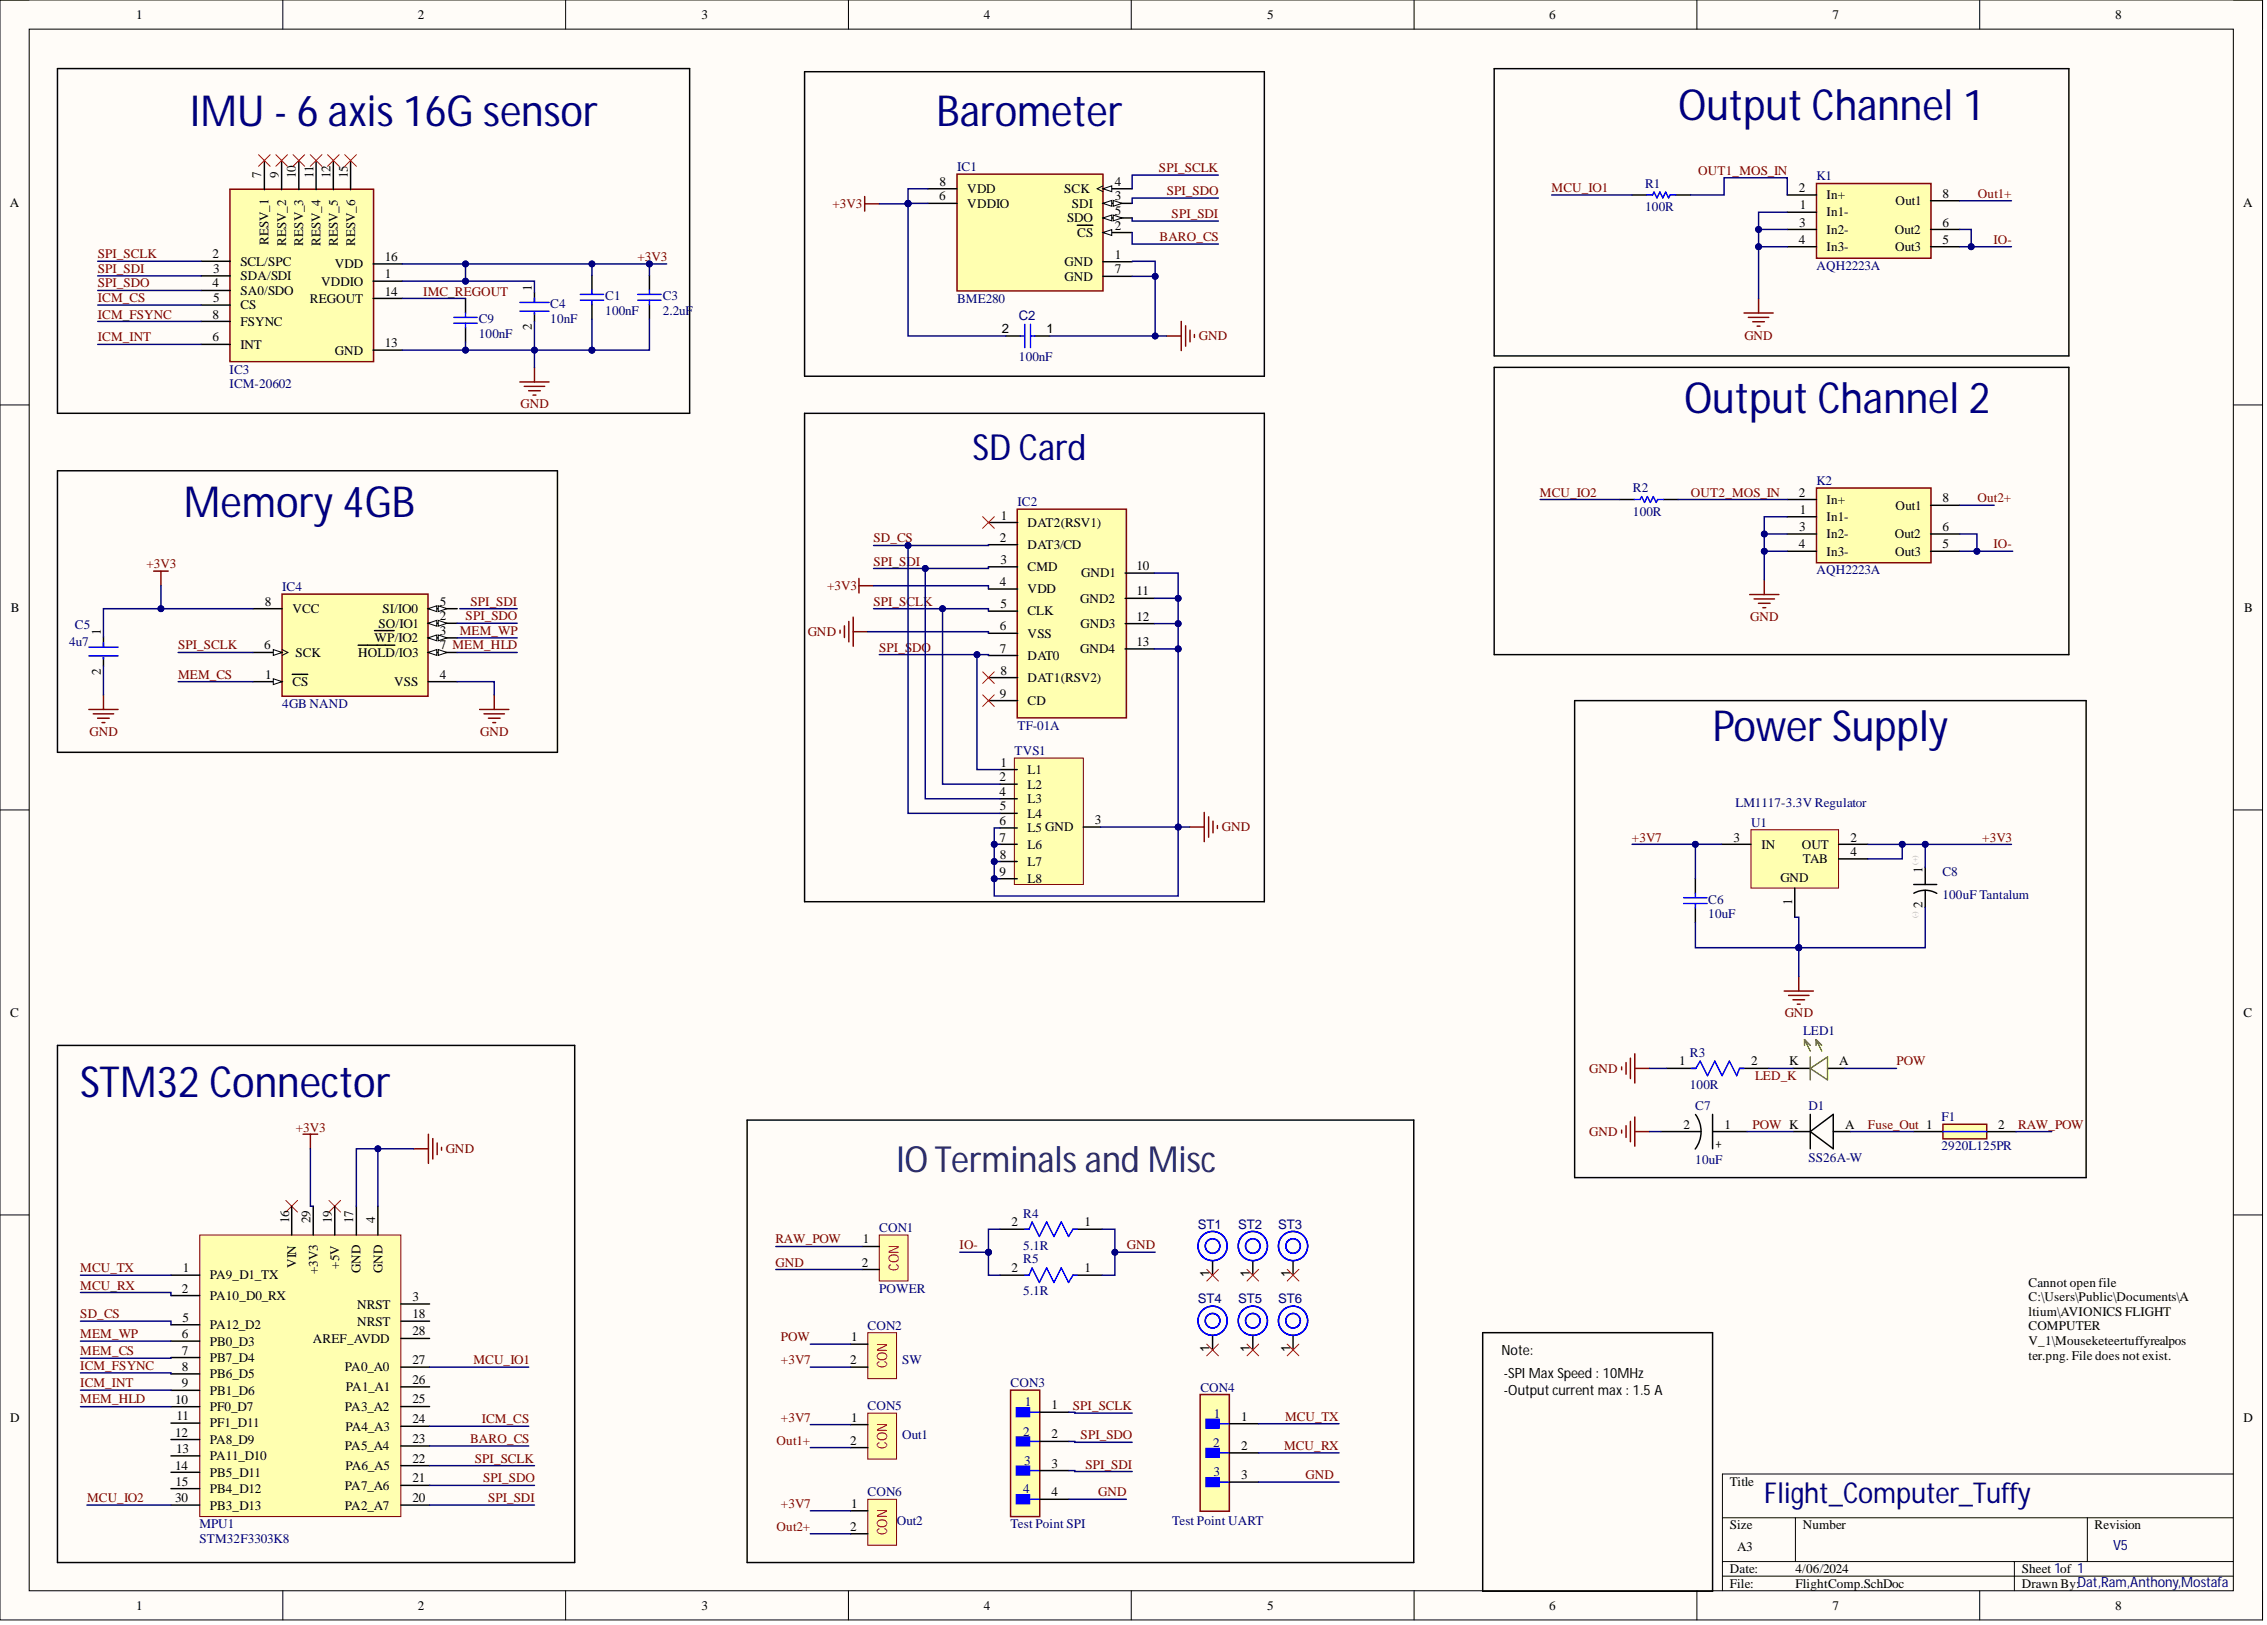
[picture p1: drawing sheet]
<svg xmlns="http://www.w3.org/2000/svg" width="393mm" height="282mm" viewBox="0 0 393 282" stroke-linecap="round" stroke-linejoin="round" font-family="sans-serif">
<defs><g id="words">
<g font-size="7.4" fill="#000080">
<text x="32.9" y="21.8">IMU - 6 axis 16G sensor</text>
<text x="162.5" y="21.8">Barometer</text>
<text x="291.2" y="20.8">Output Channel 1</text>
<text x="292.2" y="71.7">Output Channel 2</text>
<text x="31.9" y="89.6">Memory 4GB</text>
<text x="297.2" y="128.5">Pow</text>
<text x="309.9" y="128.5">er Supply</text>
<text x="13.9" y="190.3">STM32 Connector</text>
</g>
<text font-size="6.2" fill="#000080" x="168.8" y="79.8">SD Card</text>
<text font-size="6.2" fill="#073763" x="155.5" y="203.4">IO Terminals and Misc</text>
<text font-size="5" fill="#000080" x="306.1" y="260.7">Flight_Computer_Tuffy</text>
<g font-size="2.4">
<text x="297.6" y="199.1">+</text>
<text x="260.5" y="235">Note:</text>
<text x="261" y="239">-SPI MaxSpeed: 10MHz</text>
<text x="261" y="242">-Outputcurrentmax: 1.5A</text>
</g>
<g font-size="2.4" fill="#f00">
<text x="155.9" y="220.4" transform="rotate(-90 155.9 220.4)">CON</text>
<text x="153.9" y="237.4" transform="rotate(-90 153.9 237.4)">CON</text>
<text x="153.9" y="251.3" transform="rotate(-90 153.9 251.3)">CON</text>
<text x="153.9" y="266.2" transform="rotate(-90 153.9 266.2)">CON</text>
</g>
<text font-size="2.4" fill="#000080" x="366.7" y="268.9">V5</text>
<g font-size="2.3">
<text x="23.6" y="3.3">1</text>
<text x="72.5" y="3.3">2</text>
<text x="121.7" y="3.3">3</text>
<text x="170.7" y="3.3">4</text>
<text x="219.8" y="3.3">5</text>
<text x="268.8" y="3.3">6</text>
<text x="317.9" y="3.3">7</text>
<text x="367" y="3.3">8</text>
<text x="1.7" y="35.9">A</text>
<text x="45.3" y="30.9" transform="rotate(-90 45.3 30.9)">7</text>
<text x="48.4" y="30.9" transform="rotate(-90 48.4 30.9)">9</text>
<text x="51.3" y="30.9" transform="rotate(-90 51.3 30.9)">10</text>
<text x="54.4" y="30.9" transform="rotate(-90 54.4 30.9)">11</text>
<text x="57.3" y="30.9" transform="rotate(-90 57.3 30.9)">12</text>
<text x="60.4" y="30.9" transform="rotate(-90 60.4 30.9)">15</text>
<text x="162.9" y="34.8">6</text>
<text x="163" y="32.2">8</text>
<text x="167.8" y="33.5">VDD</text>
<text x="184.6" y="33.5">SCK</text>
<text x="193.4" y="32.2">4</text>
<text x="193.4" y="34.8">3</text>
<text x="312.1" y="33.3">2</text>
<text x="316.9" y="34.6">In+</text>
<text x="328.9" y="35.6">Out1</text>
<text x="337" y="34.3">8</text>
<text x="389.2" y="35.9">A</text>
<text x="167.8" y="36">VDDIO</text>
<text x="185.1" y="38.6">SDO</text>
<text x="186" y="36">SDI</text>
<text x="186.9" y="41.1">CS</text>
<text x="193.4" y="39.8">2</text>
<text x="193.4" y="37.3">5</text>
<text x="312.2" y="39.3">3</text>
<text x="312.3" y="36.3">1</text>
<text x="316.9" y="37.5">In1-</text>
<text x="316.9" y="40.6">In2-</text>
<text x="328.7" y="40.6">Out2</text>
<text x="337" y="39.3">6</text>
<text x="36.9" y="44.8">2</text>
<text x="37" y="47.3">3</text>
<text x="41.7" y="46.1">SCL/SPC</text>
<text x="46.6" y="42.5" transform="rotate(-90 46.6 42.5)">RESV_1</text>
<text x="49.6" y="42.7" transform="rotate(-90 49.6 42.7)">RESV_2</text>
<text x="52.6" y="42.6" transform="rotate(-90 52.6 42.6)">RESV_3</text>
<text x="55.6" y="42.7" transform="rotate(-90 55.6 42.7)">RESV_4</text>
<text x="58.1" y="46.6">VDD</text>
<text x="58.6" y="42.7" transform="rotate(-90 58.6 42.7)">RESV_5</text>
<text x="61.6" y="42.7" transform="rotate(-90 61.6 42.7)">RESV_6</text>
<text x="66.8" y="45.3">16</text>
<text x="184.7" y="46.1">GND</text>
<text x="193.4" y="44.9">1</text>
<text x="193.4" y="47.4">7</text>
<text x="312.1" y="42.3">4</text>
<text x="316.9" y="43.5">In3-</text>
<text x="328.8" y="43.5">Out3</text>
<text x="337" y="42.3">5</text>
<text x="36.9" y="49.9">4</text>
<text x="37" y="52.4">5</text>
<text x="41.7" y="48.6">SDA/SDI</text>
<text x="41.7" y="51.1">SA0/SDO</text>
<text x="41.7" y="53.7">CS</text>
<text x="53.8" y="52.6">REGOUT</text>
<text x="55.7" y="49.5">VDDIO</text>
<text x="66.8" y="48.3">1</text>
<text x="66.8" y="51.3">14</text>
<text x="92.3" y="50.5" transform="rotate(-90 92.3 50.5)">1</text>
<text x="184.7" y="48.7">GND</text>
<text x="36.9" y="59.2">6</text>
<text x="36.9" y="55.3">8</text>
<text x="41.7" y="56.5">FSYNC</text>
<text x="92.3" y="57.3" transform="rotate(-90 92.3 57.3)">2</text>
<text x="173.8" y="57.8">2</text>
<text x="181.6" y="57.8">1</text>
<text x="41.7" y="60.5">INT</text>
<text x="58.1" y="61.5">GND</text>
<text x="66.8" y="60.2">13</text>
<text x="312.1" y="86.1">2</text>
<text x="312.3" y="89.1">1</text>
<text x="316.9" y="87.4">In+</text>
<text x="328.9" y="88.4">Out1</text>
<text x="337" y="87.2">8</text>
<text x="173.5" y="94">2</text>
<text x="173.7" y="90.1">1</text>
<text x="178.3" y="91.4">DAT2(RSV1)</text>
<text x="178.3" y="95.3">DAT3/CD</text>
<text x="312.1" y="95.1">4</text>
<text x="312.2" y="92.1">3</text>
<text x="316.9" y="90.4">In1-</text>
<text x="316.9" y="93.4">In2-</text>
<text x="328.7" y="93.4">Out2</text>
<text x="337" y="95.1">5</text>
<text x="337" y="92.1">6</text>
<text x="173.5" y="101.7">4</text>
<text x="173.6" y="97.8">3</text>
<text x="178.3" y="99.1">CMD</text>
<text x="187.6" y="100.2">GND1</text>
<text x="197.2" y="98.9">10</text>
<text x="316.9" y="96.4">In3-</text>
<text x="328.8" y="96.4">Out3</text>
<text x="1.9" y="106.1">B</text>
<text x="45.9" y="105.1">8</text>
<text x="50.7" y="106.3">VCC</text>
<text x="66.4" y="106.3">SI/IO0</text>
<text x="76.3" y="105.1">5</text>
<text x="76.3" y="107.6">2</text>
<text x="173.6" y="105.5">5</text>
<text x="178.3" y="102.9">VDD</text>
<text x="178.3" y="106.7">CLK</text>
<text x="187.4" y="104.5">GND2</text>
<text x="197.2" y="103.3">11</text>
<text x="197.2" y="107.7">12</text>
<text x="389.4" y="106.1">B</text>
<text x="17.5" y="110.2" transform="rotate(-90 17.5 110.2)">1</text>
<text x="45.8" y="112.6">6</text>
<text x="51.2" y="113.9">SCK</text>
<text x="62.1" y="113.9">HOLD/IO3</text>
<text x="65" y="111.4">WP/IO2</text>
<text x="65.7" y="108.8">SO/IO1</text>
<text x="76.3" y="112.6">7 MEM_HLD</text>
<text x="76.3" y="110.1">3</text>
<text x="173.5" y="109.4">6</text>
<text x="173.5" y="113.2">7</text>
<text x="178.3" y="110.6">VSS</text>
<text x="187.4" y="113.3">GND4</text>
<text x="187.5" y="108.9">GND3</text>
<text x="197.2" y="112.1">13</text>
<text x="17.5" y="117.1" transform="rotate(-90 17.5 117.1)">2</text>
<text x="46" y="117.7">1</text>
<text x="50.7" y="119">CS</text>
<text x="68.4" y="119">VSS</text>
<text x="76.3" y="117.7">4</text>
<text x="173.6" y="117">8</text>
<text x="178.3" y="114.5">DAT0</text>
<text x="178.3" y="118.3">DAT1(RSV2)</text>
<text x="173.5" y="121">9</text>
<text x="178.3" y="122.3">CD</text>
<text x="173.4" y="135.5">2</text>
<text x="173.6" y="133">1</text>
<text x="178.3" y="134.2">L1</text>
<text x="178.3" y="136.8">L2</text>
<text x="173.4" y="138">4</text>
<text x="173.4" y="143.1">6</text>
<text x="173.5" y="140.6">5</text>
<text x="178.3" y="139.3">L3</text>
<text x="178.3" y="141.8">L4</text>
<text x="190" y="142.9">3</text>
<text x="173.4" y="146">7</text>
<text x="173.5" y="148.9">8</text>
<text x="178.3" y="144.4">L5 GND</text>
<text x="178.3" y="147.2">L6</text>
<text x="300.8" y="146">3</text>
<text x="305.6" y="147.2">IN</text>
<text x="312.6" y="147.2">OUT</text>
<text x="312.8" y="149.8">TAB</text>
<text x="321.1" y="146">2</text>
<text x="321.1" y="148.5">4</text>
<text x="173.4" y="152">9</text>
<text x="178.3" y="150.2">L7</text>
<text x="178.3" y="153.2">L8</text>
<text x="308.9" y="153.1">GND</text>
<text x="333.6" y="151.4" transform="rotate(-90 333.6 151.4)">1</text>
<text x="310.9" y="156.9" transform="rotate(-90 310.9 156.9)">1</text>
<text x="333.6" y="157.5" transform="rotate(-90 333.6 157.5)">2</text>
<text x="1.8" y="176.4">C</text>
<text x="389.3" y="176.4">C</text>
<text x="291.3" y="184.8">1</text>
<text x="303.8" y="184.8">2</text>
<text x="310.4" y="184.8">K</text>
<text x="319.1" y="184.8">A</text>
<text x="292.1" y="195.8">2</text>
<text x="299.2" y="195.8">1</text>
<text x="320.1" y="195.8">A</text>
<text x="346.7" y="195.8">2</text>
<text x="50.1" y="212.2" transform="rotate(-90 50.1 212.2)">16</text>
<text x="53.9" y="212.2" transform="rotate(-90 53.9 212.2)">29</text>
<text x="57.6" y="212.2" transform="rotate(-90 57.6 212.2)">19</text>
<text x="61.3" y="212.2" transform="rotate(-90 61.3 212.2)">17</text>
<text x="65.1" y="212.2" transform="rotate(-90 65.1 212.2)">4</text>
<text x="149.7" y="215.7">1</text>
<text x="175.5" y="212.7">2</text>
<text x="188.2" y="212.7">1</text>
<text x="31.7" y="220.7">1</text>
<text x="36.4" y="221.9">PA9_D1_TX</text>
<text x="51.4" y="220" transform="rotate(-90 51.4 220)">VIN</text>
<text x="55.1" y="221" transform="rotate(-90 55.1 221)">+3V3</text>
<text x="58.8" y="220.1" transform="rotate(-90 58.8 220.1)">+5V</text>
<text x="62.6" y="220.8" transform="rotate(-90 62.6 220.8)">GND</text>
<text x="66.4" y="220.8" transform="rotate(-90 66.4 220.8)">GND</text>
<text x="149.5" y="219.7">2</text>
<text x="175.5" y="220.7">2</text>
<text x="188.2" y="220.7">1</text>
<text x="209.9" y="221.5" transform="rotate(-90 209.9 221.5)">1</text>
<text x="216.9" y="221.5" transform="rotate(-90 216.9 221.5)">1</text>
<text x="223.9" y="221.5" transform="rotate(-90 223.9 221.5)">1</text>
<text x="31.6" y="224.2">2</text>
<text x="36.4" y="225.5">PA10_D0_RX</text>
<text x="62" y="227">NRST</text>
<text x="71.6" y="225.7">3</text>
<text x="352" y="223.2">Cannot open file</text>
<text x="352" y="225.7">C:\Users\Public\Documents\A</text>
<text x="31.6" y="232.1">6</text>
<text x="31.7" y="229.3">5</text>
<text x="36.4" y="230.5">PA12_D2</text>
<text x="36.4" y="233.4">PB0_D3</text>
<text x="54.3" y="232.9">AREF_AVDD</text>
<text x="62" y="229.9">NRST</text>
<text x="71.6" y="228.7">18</text>
<text x="71.6" y="231.6">28</text>
<text x="147.7" y="232.6">1</text>
<text x="352" y="228.3">ltium\AVIONICS FLIGHT</text>
<text x="352" y="230.8">COMPUTER</text>
<text x="352" y="233.3">V_1\Mouseketeertuffyrealpos</text>
<text x="31.6" y="235">7</text>
<text x="31.6" y="237.8">8</text>
<text x="36.4" y="236.3">PB7_D4</text>
<text x="36.4" y="239.1">PB6_D5</text>
<text x="59.9" y="237.9">PA0_A0</text>
<text x="71.6" y="236.6">27</text>
<text x="147.5" y="236.6">2</text>
<text x="209.9" y="234.5" transform="rotate(-90 209.9 234.5)">1</text>
<text x="216.9" y="234.5" transform="rotate(-90 216.9 234.5)">1</text>
<text x="223.9" y="234.5" transform="rotate(-90 223.9 234.5)">1</text>
<text x="352" y="235.8">ter.png. File does not exist.</text>
<text x="30.4" y="243.5">10</text>
<text x="31.6" y="240.7">9</text>
<text x="36.4" y="241.9">PB1_D6</text>
<text x="36.4" y="244.8">PF0_D7</text>
<text x="59.9" y="244.7">PA3_A2</text>
<text x="60" y="241.3">PA1_A1</text>
<text x="71.6" y="243.4">25</text>
<text x="71.6" y="240.1">26</text>
<text x="182.4" y="244.5">1</text>
<text x="1.8" y="246.6">D</text>
<text x="30.4" y="249.2">12</text>
<text x="30.6" y="246.3">11</text>
<text x="36.4" y="247.6">PF1_D11</text>
<text x="36.4" y="250.4">PA8_D9</text>
<text x="59.9" y="251.5">PA5_A4</text>
<text x="59.9" y="248.2">PA4_A3</text>
<text x="71.6" y="250.3">23</text>
<text x="71.6" y="246.9">24</text>
<text x="147.5" y="250.6">2</text>
<text x="147.7" y="246.6">1</text>
<text x="182.4" y="249.5">2</text>
<text x="215.4" y="246.5">1</text>
<text x="215.4" y="251.5">2</text>
<text x="389.3" y="246.6">D</text>
<text x="30.4" y="254.9">14</text>
<text x="30.5" y="257.7">15</text>
<text x="30.6" y="252">13</text>
<text x="36.4" y="253.3">PA11_D10</text>
<text x="36.4" y="256.2">PB5_D11</text>
<text x="59.9" y="255">PA6_A5</text>
<text x="71.6" y="257.1">21</text>
<text x="71.6" y="253.7">22</text>
<text x="182.4" y="254.6">3</text>
<text x="215.4" y="256.6">3</text>
<text x="300.1" y="257.7">Title</text>
<text x="30.4" y="260.6">30</text>
<text x="36.4" y="259">PB4_D12</text>
<text x="36.4" y="261.8">PB3_D13</text>
<text x="59.9" y="261.8">PA2_A7</text>
<text x="59.9" y="258.4">PA7_A6</text>
<text x="71.6" y="260.6">20</text>
<text x="147.7" y="261.6">1</text>
<text x="182.4" y="259.6">4</text>
<text x="147.5" y="265.6">2</text>
<text x="300.1" y="265.3">Size</text>
<text x="301.4" y="269.1">A3</text>
<text x="312.8" y="265.3">Number</text>
<text x="363.4" y="265.3">Revision</text>
<text x="300.1" y="272.9">Date:</text>
<text x="300.1" y="275.4">File:</text>
<text x="311.5" y="272.9">4/06/2024</text>
<text x="311.5" y="275.4">FlightComp.SchDoc</text>
<text x="350.8" y="272.9">Sheet 1of 1</text>
<text x="350.8" y="275.4">Drawn By:Dat,Ram,Anthony,Mostafa</text>
<text x="23.6" y="279.2">1</text>
<text x="72.5" y="279.2">2</text>
<text x="121.7" y="279.2">3</text>
<text x="170.7" y="279.2">4</text>
<text x="219.8" y="279.2">5</text>
<text x="268.8" y="279.2">6</text>
<text x="317.9" y="279.2">7</text>
<text x="367" y="279.2">8</text>
</g>
<g font-size="2.3" fill="#000080">
<text x="166.1" y="29.7">IC1</text>
<text x="285.4" y="32.6">R1</text>
<text x="315.2" y="31.3">K1</text>
<text x="285.4" y="36.6">100R</text>
<text x="315.2" y="46.8">AQH2223A</text>
<text x="95.5" y="53.5">C4</text>
<text x="105" y="52.1">C1</text>
<text x="115" y="52.1">C3</text>
<text x="166.1" y="52.5">BME280</text>
<text x="83.1" y="56.1">C9</text>
<text x="83.1" y="58.6">100nF</text>
<text x="95.5" y="56">10nF</text>
<text x="105" y="54.6">100nF</text>
<text x="115" y="54.6">2.2uF</text>
<text x="176.8" y="55.5">C2</text>
<text x="39.8" y="64.8">IC3</text>
<text x="176.8" y="62.6">100nF</text>
<text x="39.8" y="67.3">ICM-20602</text>
<text x="176.5" y="87.8">IC2</text>
<text x="283.3" y="85.4">R2</text>
<text x="283.3" y="89.4">100R</text>
<text x="315.2" y="84.1">K2</text>
<text x="315.2" y="99.6">AQH2223A</text>
<text x="49" y="102.5">IC4</text>
<text x="12" y="112.1">4u7</text>
<text x="13" y="109.1">C5</text>
<text x="49" y="122.8">4GB NAND</text>
<text x="176" y="131">TVS1</text>
<text x="176.5" y="126.6">TF-01A</text>
<text x="301.1" y="140">LM1117-3.3V Regulator</text>
<text x="303.8" y="143.4">U1</text>
<text x="337" y="152">C8</text>
<text x="337" y="155.9">100uF Tantalum</text>
<text x="296.4" y="156.8">C6</text>
<text x="296.4" y="159.3">10uF</text>
<text x="312.9" y="179.6">LED1</text>
<text x="293.2" y="183.3">R3</text>
<text x="293.2" y="188.8">100R</text>
<text x="294.1" y="192.6">C7</text>
<text x="313.8" y="192.6">D1</text>
<text x="336.9" y="194.5">F1</text>
<text x="294.1" y="201.8">10uF</text>
<text x="313.8" y="201.6">SS26A-W</text>
<text x="336.9" y="199.6">2920L125PR</text>
<text x="152.6" y="213.7">CON1</text>
<text x="177.5" y="211.2">R4</text>
<text x="207.9" y="213.1">ST1</text>
<text x="214.9" y="213.1">ST2</text>
<text x="221.8" y="213.1">ST3</text>
<text x="177.5" y="216.8">5.1R</text>
<text x="177.5" y="219.1">R5</text>
<text x="152.6" y="224.2">POWER</text>
<text x="177.5" y="224.7">5.1R</text>
<text x="207.9" y="226.1">ST4</text>
<text x="214.9" y="226.1">ST5</text>
<text x="221.8" y="226.1">ST6</text>
<text x="150.5" y="230.7">CON2</text>
<text x="156.5" y="236.6">SW</text>
<text x="150.5" y="244.6">CON5</text>
<text x="175.3" y="240.7">CON3</text>
<text x="177.8" y="243.9">1</text>
<text x="208.3" y="241.4">CON4</text>
<text x="210.6" y="246">1</text>
<text x="156.5" y="249.6">Out1</text>
<text x="177.5" y="249">2</text>
<text x="210.5" y="251">2</text>
<text x="177.7" y="254.1">3</text>
<text x="210.6" y="256.1">3</text>
<text x="150.5" y="259.6">CON6</text>
<text x="177.5" y="259.1">4</text>
<text x="34.6" y="265.1">MPU1</text>
<text x="34.6" y="267.7">STM32F3303K8</text>
<text x="155.6" y="264.5">Out2</text>
<text x="175.3" y="265.1">Test Point SPI</text>
<text x="203.4" y="264.5">Test Point UART</text>
</g>
<g font-size="2.3" fill="#800000">
<text x="201.1" y="29.9">SPI_SCLK</text>
<text x="202.4" y="33.8">SPI_SDO</text>
<text x="269.2" y="33.3">MCU_IO1</text>
<text x="294.6" y="30.4">OUT1_MOS_IN</text>
<text x="343.2" y="34.3">Out1+</text>
<text x="144.4" y="36.1">+3V3</text>
<text x="201.2" y="41.8">BARO_CS</text>
<text x="203.3" y="37.9">SPI_SDI</text>
<text x="17" y="47.3">SPI_SDI</text>
<text x="17" y="44.8">SPI_SCLK</text>
<text x="110.6" y="45.3">+3V3</text>
<text x="345.9" y="42.3">IO-</text>
<text x="17" y="52.4">ICM_CS</text>
<text x="17" y="49.9">SPI_SDO</text>
<text x="73.4" y="51.3">IMC_REGOUT</text>
<text x="17" y="59.2">ICM_INT</text>
<text x="17" y="55.3">ICM_FSYNC</text>
<text x="208" y="59.1">GND</text>
<text x="302.7" y="58.9">GND</text>
<text x="90.3" y="70.8">GND</text>
<text x="267.2" y="86.1">MCU_IO2</text>
<text x="293.4" y="86.1">OUT2_MOS_IN</text>
<text x="343.1" y="87.2">Out2+</text>
<text x="151.5" y="94.1">SD_CS</text>
<text x="345.9" y="95.1">IO-</text>
<text x="25.4" y="98.6">+3V3</text>
<text x="151.5" y="98.1">SPI_SDI</text>
<text x="80.8" y="107.6">SPI_SDO</text>
<text x="81.6" y="105.1">SPI_SDI</text>
<text x="143.5" y="102.4">+3V3</text>
<text x="151.5" y="105.1">SPI_SCLK</text>
<text x="303.7" y="107.7">GND</text>
<text x="30.9" y="112.6">SPI_SCLK</text>
<text x="79.8" y="110.1">MEM_WP</text>
<text x="140.1" y="110.4">GND</text>
<text x="152.6" y="113.1">SPI_SDO</text>
<text x="30.9" y="117.7">MEM_CS</text>
<text x="15.5" y="127.7">GND</text>
<text x="83.3" y="127.7">GND</text>
<text x="212" y="144.2">GND</text>
<text x="283.2" y="146">+3V7</text>
<text x="343.9" y="146">+3V3</text>
<text x="309.7" y="176.4">GND</text>
<text x="329.1" y="184.8">POW</text>
<text x="275.7" y="186.1">GND</text>
<text x="304.5" y="187.3">LED_K</text>
<text x="51.3" y="196.3">+3V3</text>
<text x="275.7" y="197">GND</text>
<text x="304.1" y="195.8">POW K</text>
<text x="324.1" y="195.8">Fuse_Out 1</text>
<text x="350.2" y="195.8">RAW_POW</text>
<text x="77.3" y="200.1">GND</text>
<text x="134.6" y="215.7">RAW_POW</text>
<text x="13.9" y="220.7">MCU_TX</text>
<text x="134.6" y="219.7">GND</text>
<text x="166.5" y="216.7">IO-</text>
<text x="195.5" y="216.7">GND</text>
<text x="13.9" y="223.7">MCU_RX</text>
<text x="13.9" y="228.7">SD_CS</text>
<text x="13.9" y="232.1">MEM_WP</text>
<text x="135.5" y="232.6">POW</text>
<text x="13.9" y="235.1">MEM_CS</text>
<text x="13.9" y="237.6">ICM_FSYNC</text>
<text x="82.1" y="236.6">MCU_IO1</text>
<text x="135.5" y="236.6">+3V7</text>
<text x="13.9" y="243.4">MEM_HLD</text>
<text x="13.9" y="240.7">ICM_INT</text>
<text x="186.2" y="244.6">SPI_SCLK</text>
<text x="81.6" y="250.3">BARO_CS</text>
<text x="83.6" y="246.9">ICM_CS</text>
<text x="134.7" y="250.6">Out1+</text>
<text x="135.5" y="246.6">+3V7</text>
<text x="187.5" y="249.7">SPI_SDO</text>
<text x="222.8" y="251.5">MCU_RX</text>
<text x="223" y="246.5">MCU_TX</text>
<text x="82.4" y="253.7">SPI_SCLK</text>
<text x="83.8" y="257.1">SPI_SDO</text>
<text x="188.3" y="254.7">SPI_SDI</text>
<text x="226.5" y="256.6">GND</text>
<text x="15.1" y="260.6">MCU_IO2</text>
<text x="84.7" y="260.6">SPI_SDI</text>
<text x="135.5" y="261.6">+3V7</text>
<text x="190.5" y="259.6">GND</text>
<text x="134.7" y="265.6">Out2+</text>
</g>
<g font-size="1.4" fill="#b2b0ad">
<text x="332.7" y="150" transform="rotate(-90 332.7 150)">(+)</text>
<text x="332.7" y="159.3" transform="rotate(-90 332.7 159.3)">(-)</text>
</g>
</g></defs>
<path d="M0 0h392.6v281h-392.6z" fill-rule="evenodd" fill="#fffcf8"/>
<path d="M0 0h392.6v281h-392.6z" fill="none" stroke="#000" stroke-width=".17"/>
<path d="M5.1 5.1h382.4v270.8h-382.4z" fill-rule="evenodd" fill="#fffcf8"/>
<g fill="none" stroke="#000" stroke-width=".17">
<path d="M0 0h5.1M49.1 0v5.1M98.1 0v5.1M147.2 0v5.1M196.3 0v5.1M245.4 0v5.1M294.4 0v5.1M343.5 0v5.1M387.5 0h5.1v5.1M5.1 5.1h382.4v270.8h-382.4zM0 70.2h5.1M387.5 70.2h5.1"/>
<path d="M0 140.5h5.1M387.5 140.5h5.1M0 210.7h5.1M387.5 210.7h5.1M387.5 255.7h-88.6v20.2M49.1 275.9v5.1M98.1 275.9v5.1M147.2 275.9v5.1M196.3 275.9v5.1M245.4 275.9v5.1M294.4 275.9v5.1M298.9 263.3h88.6"/>
<path d="M298.9 270.9h88.6M298.9 273.4h88.6M311.5 263.3v7.6M343.5 275.9v5.1M349.5 270.9v5M362.2 263.3v7.6M392.6 275.9v5.1"/>
</g>
<path d="M52.6 196.7h2.5M53.9 196.7v2.6M71.8 199.3h2.5M74.3 196.7v5.1M75.1 197.5v3.5M75.9 198.3v2M76.6 199v.5" fill="none" stroke="#800000" stroke-width=".25"/>
<path d="M48.9 103.1h25.4v17.7h-25.4z" fill-rule="evenodd" fill="#ffffb0"/>
<path d="M48.9 103.1h25.4v17.7h-25.4z" fill="none" stroke="#800000" stroke-width=".25"/>
<path d="M43.9 105.6h5M43.9 118.2h5" fill="none" stroke="#000" stroke-width=".25"/>
<path d="M47.4 117.7l1.5 .5-1.5 .5z" fill="#f8fcff"/>
<path d="M47.4 117.7l1.5 .5-1.5 .5z" fill="none" stroke="#000" stroke-width=".17"/>
<path d="M50.7 117h2.7M74.3 113.2h5" fill="none" stroke="#000" stroke-width=".25"/>
<path d="M74.3 113.2l1.5-.5v1z" fill="#f8fcff"/>
<path d="M74.3 113.2l1.5-.5v1z" fill="none" stroke="#000" stroke-width=".17"/>
<path d="M76 112.7l1.6 .5-1.6 .5z" fill="#f8fcff"/>
<path d="M76 112.7l1.6 .5-1.6 .5z" fill="none" stroke="#000" stroke-width=".17"/>
<path d="M62.1 111.9h6.4M74.3 110.6h5" fill="none" stroke="#000" stroke-width=".25"/>
<path d="M74.3 110.6l1.5-.5v1.1z" fill="#f8fcff"/>
<path d="M74.3 110.6l1.5-.5v1.1z" fill="none" stroke="#000" stroke-width=".17"/>
<path d="M76 110.1l1.6 .5-1.6 .6z" fill="#f8fcff"/>
<path d="M76 110.1l1.6 .5-1.6 .6z" fill="none" stroke="#000" stroke-width=".17"/>
<path d="M43.9 113.2h5M65 109.4h3.4" fill="none" stroke="#000" stroke-width=".25"/>
<path d="M47.4 112.7l1.5 .5-1.5 .5z" fill="#f8fcff"/>
<path d="M47.4 112.7l1.5 .5-1.5 .5zM48.9 112.7l1.1 .5-1.1 .5" fill="none" stroke="#000" stroke-width=".17"/>
<path d="M74.3 105.6h5" fill="none" stroke="#000" stroke-width=".25"/>
<path d="M74.3 105.6l1.5-.5v1z" fill="#f8fcff"/>
<path d="M74.3 105.6l1.5-.5v1z" fill="none" stroke="#000" stroke-width=".17"/>
<path d="M76 105.1l1.6 .5-1.6 .5z" fill="#f8fcff"/>
<path d="M76 105.1l1.6 .5-1.6 .5z" fill="none" stroke="#000" stroke-width=".17"/>
<path d="M74.3 108.1h5" fill="none" stroke="#000" stroke-width=".25"/>
<path d="M74.3 108.1l1.5-.5v1z" fill="#f8fcff"/>
<path d="M74.3 108.1l1.5-.5v1z" fill="none" stroke="#000" stroke-width=".17"/>
<path d="M76 107.6l1.6 .5-1.6 .5z" fill="#f8fcff"/>
<path d="M76 107.6l1.6 .5-1.6 .5z" fill="none" stroke="#000" stroke-width=".17"/>
<path d="M10 81.7h86.7v48.8h-86.7zM18 110.5v1.8M18 114v1.5M74.3 118.2h5M10 181.3h89.7v89.7h-89.7z" fill="none" stroke="#000" stroke-width=".25"/>
<path d="M15.4 112.3h5.1M15.4 113.8h5.1M18 111.5v.8M18 114v.3" fill="none" stroke="#00f" stroke-width=".25"/>
<g fill="none" stroke="#800000" stroke-width=".25">
<path d="M26.7 99.1h2.5M27.9 99.1v2.5M15.4 123.1h5.1M16.2 123.8h3.5M16.9 124.6h2.1M17.7 125.3h.5M18 120.5v2.6M83.2 123.1h5.1M84 123.8h3.5M84.7 124.6h2.1M85.5 125.3h.5M85.8 120.5v2.6"/>
<path d="M206.4 143.5h2.5M208.9 140.9v5.1M209.7 141.7v3.5M210.5 142.4v2.1M211.2 143.2v.5"/>
</g>
<path d="M49.6 208.2l2 2M51.6 208.2l-2 2M57.1 208.2l2 2M59.1 208.2l-2 2" fill="none" stroke="#f00" stroke-width=".17"/>
<path d="M176.5 88.3h18.9v36.2h-18.9z" fill-rule="evenodd" fill="#ffffb0"/>
<path d="M176.5 88.3h18.9v36.2h-18.9zM149 100.3v2.6M149 101.6h2.6" fill="none" stroke="#800000" stroke-width=".25"/>
<g fill="none" stroke="#000" stroke-width=".25">
<path d="M139.6 71.7h79.8v84.7h-79.8zM171.5 90.6h5.1M171.5 94.5h5.1M171.5 98.3h5.1M195.2 99.4h5.1M171.5 102.2h5.1M171.5 106h5.1M171.5 109.8h5.1M171.5 113.7h5.1M171.5 117.5h5.1M195.2 103.8h5.1M195.2 108.2h5.1"/>
<path d="M195.2 112.6h5.1M171.5 121.5h5.1"/>
</g>
<path d="M170.5 89.6l2 2M172.5 89.6l-2 2M170.5 116.5l2 2.1M172.5 116.5l-2 2.1M170.5 120.5l2 2M172.5 120.5l-2 2" fill="none" stroke="#f00" stroke-width=".17"/>
<path d="M166.1 30.2h25.3v20.3h-25.3z" fill-rule="evenodd" fill="#ffffb0"/>
<path d="M166.1 30.2h25.3v20.3h-25.3z" fill="none" stroke="#800000" stroke-width=".25"/>
<path d="M161 32.7h5M161 35.3h5M191.4 40.3h5" fill="none" stroke="#000" stroke-width=".25"/>
<path d="M191.4 40.3l1.5-.5v1z" fill="#f8fcff"/>
<path d="M191.4 40.3l1.5-.5v1z" fill="none" stroke="#000" stroke-width=".17"/>
<path d="M186.9 39.1h2.7M191.4 32.7h5" fill="none" stroke="#000" stroke-width=".25"/>
<path d="M191.4 32.7l1.5-.5v1z" fill="#f8fcff"/>
<path d="M191.4 32.7l1.5-.5v1zM191.4 32.2l-1 .5 1 .5" fill="none" stroke="#000" stroke-width=".17"/>
<path d="M191.4 35.3h5" fill="none" stroke="#000" stroke-width=".25"/>
<path d="M191.4 35.3l1.5-.5v1z" fill="#f8fcff"/>
<path d="M191.4 35.3l1.5-.5v1z" fill="none" stroke="#000" stroke-width=".17"/>
<path d="M193.2 34.8l1.5 .5-1.5 .5z" fill="#f8fcff"/>
<path d="M193.2 34.8l1.5 .5-1.5 .5z" fill="none" stroke="#000" stroke-width=".17"/>
<path d="M191.4 37.8h5" fill="none" stroke="#000" stroke-width=".25"/>
<path d="M191.4 37.8l1.5-.5v1z" fill="#f8fcff"/>
<path d="M191.4 37.8l1.5-.5v1z" fill="none" stroke="#000" stroke-width=".17"/>
<path d="M193.2 37.3l1.5 .5-1.5 .5z" fill="#f8fcff"/>
<path d="M193.2 37.3l1.5 .5-1.5 .5z" fill="none" stroke="#000" stroke-width=".17"/>
<path d="M10 11.9h109.7v59.8h-109.7zM174.5 58.3h2.5M179.6 58.3h2.5M191.4 45.4h5M191.4 47.9h5M139.6 65.3v-52.9h79.8v52.9h-79.8" fill="none" stroke="#000" stroke-width=".25"/>
<path d="M177 58.3h.8M177.8 56.3v4M178.8 56.3v4M178.8 58.3h.8" fill="none" stroke="#00f" stroke-width=".25"/>
<path d="M150 34.1v2.5M150 35.4h2.6M202.4 58.3h2.6M205 55.7v5.1M205.7 56.5v3.6M206.5 57.3v2M207.2 58v.5M145.8 109.3v.5M146.5 108.6v2M147.3 107.8v3.5M148 107v5.1M148 109.6h2.6" fill="none" stroke="#800000" stroke-width=".25"/>
<path d="M34.7 214.2h34.9v48.9h-34.9z" fill-rule="evenodd" fill="#ffffb0"/>
<path d="M34.7 214.2h34.9v48.9h-34.9z" fill="none" stroke="#800000" stroke-width=".17"/>
<g fill="none" stroke="#000" stroke-width=".25">
<path d="M50.6 209.2v5M54.3 209.2v5M58.1 209.2v5M61.8 209.2v5M65.6 209.2v5M210.4 218.7v2.5M217.4 218.7v2.5M29.7 221.2h5M29.7 224.7h5M29.7 229.8h5M29.7 232.6h5M29.7 235.5h5"/>
<path d="M29.7 238.3h5M69.6 226.2h4.9M69.6 229.2h4.9M69.6 237.1h4.9M69.6 232.2h4.9M210.4 231.6v2.6M217.4 231.6v2.6M29.7 241.2h5M29.7 244h5M29.7 246.8h5M29.7 249.7h5M29.7 252.5h5"/>
<path d="M29.7 255.4h5M29.7 258.2h5M69.6 244h4.9M69.6 257.6h4.9M69.6 254.2h4.9M69.6 250.8h4.9M69.6 247.4h4.9M69.6 240.6h4.9M29.7 261.1h5M69.6 261.1h4.9"/>
</g>
<g fill="none" stroke="#00f" stroke-width=".25">
<circle cx="210.4" cy="216.1" r="2.53"/>
<circle cx="210.4" cy="216.1" r="1.27"/>
<circle cx="217.4" cy="216.1" r="2.53"/>
<circle cx="217.4" cy="216.1" r="1.27"/>
<circle cx="210.4" cy="229.1" r="2.53"/>
<circle cx="210.4" cy="229.1" r="1.27"/>
<circle cx="217.4" cy="229.1" r="2.53"/>
<circle cx="217.4" cy="229.1" r="1.27"/>
</g>
<path d="M209.4 233.1l2 2.1M209.4 220.2l2 2M211.4 233.1l-2 2.1M211.4 220.2l-2 2M216.4 220.2l2 2M216.4 233.1l2 2.1M218.4 220.2l-2 2M218.4 233.1l-2 2.1" fill="none" stroke="#f00" stroke-width=".17"/>
<path d="M176 131.5h12v21.9h-12z" fill-rule="evenodd" fill="#ffffb0"/>
<path d="M176 131.5h12v21.9h-12z" fill="none" stroke="#800000" stroke-width=".17"/>
<g fill="none" stroke="#000" stroke-width=".25">
<path d="M259.3 11.9v49.8h99.7v-49.8h-99.7M259.3 63.7h99.7v49.9h-99.7zM173.5 133.5h3M173.5 136h3M173.5 138.6h3M173.5 141.1h3M173.5 143.6h3M173.5 146.5h3M173.5 149.4h3M173.5 152.4h3M188 143.5h3M129.6 194.3h115.7v76.7h-115.7z"/>
<path d="M224.4 218.7v2.5M224.4 231.6v2.6"/>
</g>
<path d="M302.6 54.3h5.1M303.4 55.1h3.5M304.1 55.8h2M304.9 56.6h.5M305.1 51.8v2.5M303.6 103.1h5.1M304.3 103.9h3.6M305.1 104.6h2M305.9 105.4h.5M306.1 100.6v2.5" fill="none" stroke="#800000" stroke-width=".25"/>
<g fill="none" stroke="#00f" stroke-width=".25">
<circle cx="224.4" cy="216.1" r="2.53"/>
<circle cx="224.4" cy="216.1" r="1.27"/>
<circle cx="224.4" cy="229.1" r="2.53"/>
<circle cx="224.4" cy="229.1" r="1.27"/>
</g>
<path d="M223.3 220.2l2.1 2M223.3 233.1l2.1 2.1M225.4 220.2l-2.1 2M225.4 233.1l-2.1 2.1" fill="none" stroke="#f00" stroke-width=".17"/>
<path d="M152.6 214.2h5v8h-5z" fill-rule="evenodd" fill="#ffffb0"/>
<path d="M152.6 214.2h5v8h-5z" fill="none" stroke="#800000" stroke-width=".17"/>
<path d="M149.6 216.2h3M149.6 220.2h3" fill="none" stroke="#000" stroke-width=".25"/>
<path d="M150.6 231.2h5v7.9h-5z" fill-rule="evenodd" fill="#ffffb0"/>
<path d="M150.6 231.2h5v7.9h-5z" fill="none" stroke="#800000" stroke-width=".17"/>
<path d="M147.6 233.2h3M147.6 237.1h3" fill="none" stroke="#000" stroke-width=".25"/>
<path d="M150.6 260.1h5v7.9h-5z" fill-rule="evenodd" fill="#ffffb0"/>
<path d="M150.6 260.1h5v7.9h-5z" fill="none" stroke="#800000" stroke-width=".17"/>
<path d="M147.6 262.1h3M147.6 266h3" fill="none" stroke="#000" stroke-width=".25"/>
<path d="M150.6 245.1h5v8h-5z" fill-rule="evenodd" fill="#ffffb0"/>
<path d="M150.6 245.1h5v8h-5z" fill="none" stroke="#800000" stroke-width=".17"/>
<path d="M147.6 247.1h3M147.6 251.1h3" fill="none" stroke="#000" stroke-width=".25"/>
<path d="M208.2 241.9h5.1v20.2h-5.1z" fill-rule="evenodd" fill="#ffffb0"/>
<path d="M208.2 241.9h5.1v20.2h-5.1z" fill="none" stroke="#800000" stroke-width=".25"/>
<path d="M209.3 246.2h2.2v1.5h-2.2z" fill-rule="evenodd" fill="#00f"/>
<path d="M209.3 246.2h2.2v1.5h-2.2zM211.5 247h1.8" fill="none" stroke="#00f" stroke-width=".25"/>
<path d="M209.3 251.3h2.2v1.5h-2.2z" fill-rule="evenodd" fill="#00f"/>
<path d="M209.3 251.3h2.2v1.5h-2.2zM211.5 252h1.8" fill="none" stroke="#00f" stroke-width=".25"/>
<path d="M209.3 256.3h2.2v1.5h-2.2z" fill-rule="evenodd" fill="#00f"/>
<path d="M209.3 256.3h2.2v1.5h-2.2zM211.5 257.1h1.8" fill="none" stroke="#00f" stroke-width=".25"/>
<path d="M213.3 247h5.1M213.3 252h5.1M213.3 257.1h5.1" fill="none" stroke="#000" stroke-width=".25"/>
<path d="M175.3 241.1h5.1v22h-5.1z" fill-rule="evenodd" fill="#ffffb0"/>
<path d="M175.3 241.1h5.1v22h-5.1z" fill="none" stroke="#800000" stroke-width=".25"/>
<path d="M176.4 244.2h2.2v1.5h-2.2z" fill-rule="evenodd" fill="#00f"/>
<path d="M176.4 244.2h2.2v1.5h-2.2zM178.6 245h1.8" fill="none" stroke="#00f" stroke-width=".25"/>
<path d="M176.4 249.3h2.2v1.5h-2.2z" fill-rule="evenodd" fill="#00f"/>
<path d="M176.4 249.3h2.2v1.5h-2.2zM178.6 250h1.8" fill="none" stroke="#00f" stroke-width=".25"/>
<path d="M176.4 254.3h2.2v1.5h-2.2z" fill-rule="evenodd" fill="#00f"/>
<path d="M176.4 254.3h2.2v1.5h-2.2zM178.6 255.1h1.8" fill="none" stroke="#00f" stroke-width=".25"/>
<path d="M180.4 245h5.1M180.4 250h5.1M180.4 255.1h5.1" fill="none" stroke="#000" stroke-width=".25"/>
<path d="M176.4 259.3h2.2v1.5h-2.2z" fill-rule="evenodd" fill="#00f"/>
<path d="M177.8 213.2h.8l.5-1.2 1.2 2.5 1.3-2.5 1.3 2.5 1.2-2.5 1.3 2.5 .8-1.3h.7M177.8 221.2h.8l.5-1.3 1.2 2.6 1.3-2.6 1.3 2.6 1.2-2.6 1.3 2.6 .8-1.3h.7M176.4 259.3h2.2v1.5h-2.2zM178.6 260.1h1.8" fill="none" stroke="#00f" stroke-width=".25"/>
<path d="M173.5 213.2h5.1M186.2 213.2h5M173.5 221.2h5.1M186.2 221.2h5M180.4 260.1h5.1" fill="none" stroke="#000" stroke-width=".25"/>
<path d="M303.8 143.9h15.2v10.1h-15.2z" fill-rule="evenodd" fill="#ffffb0"/>
<path d="M303.8 143.9h15.2v10.1h-15.2z" fill="none" stroke="#800000" stroke-width=".17"/>
<g fill="none" stroke="#000" stroke-width=".25">
<path d="M273.2 121.5h88.8v82.8h-88.8zM294.2 152.4v2.6M294.2 157.5v2.5M298.7 146.5h5.1M311.4 154v5.1M319 146.5h5.1M319 149h5.1M332 153.4h4M332.1 154.9a4 4 0 0 1 3.9 .1M334 150.4v3M334 154.4v3M288.2 196.3h7"/>
<path d="M289.2 185.3h5M294.2 193.3a5 5 0 0 1-.1 6M297.2 196.3h5.9M297.2 193.3v6M301.8 185.3h5.1M311.1 196.3h3M311.1 185.3h3M314.1 196.3l4-3v6zM314.1 193.3v6M317.1 185.3h3M318.1 196.3h3"/>
</g>
<g fill="none" stroke="#800000" stroke-width=".25">
<path d="M309.6 171.9h5M310.3 172.7h3.6M311.1 173.4h2M311.9 174.2h.5M312.1 169.4v2.5M281.4 185.1v.5M281.4 196v.5M282.1 184.3v2M282.1 195.3v2M282.9 183.5v3.6M282.9 194.5v3.6M283.7 182.8v5.1"/>
<path d="M283.7 193.7v5.1M283.7 185.3h2.5M283.7 196.3h2.5"/>
</g>
<path d="M292.1 155.7h4.1M292.1 156.7h4.1M294.2 155v.7M294.2 156.7v.8M293.5 185.3h.7l.8-1.2 1.3 2.5 1.2-2.5 1.3 2.5 1.3-2.5 1.2 2.5 .5-1.3h.8" fill="none" stroke="#00f" stroke-width=".25"/>
<path d="M313.1 180.3l1 2M313.1 180.3l1 1M313.1 180.3v1M314.1 185.3l3-2v4zM314.1 183.3v4M315.1 180.3l1 2M315.1 180.3l1 1M315.1 180.3v1" fill="none" stroke="#0f0" stroke-width=".25"/>
<path d="M337.1 195h7.6v2.5h-7.6z" fill-rule="evenodd" fill="#ffffb0"/>
<path d="M337.1 195h7.6v2.5h-7.6z" fill="none" stroke="#800000" stroke-width=".25"/>
<path d="M80.8 51.8v2.5M80.8 56.8v2.6M112.7 47.8v2.5M112.7 52.8v2.6M332 196.3h5.1M344.7 196.3h5.1" fill="none" stroke="#000" stroke-width=".25"/>
<path d="M78.7 55.1h4.1M78.7 56.1h4.1M80.8 54.3v.8M80.8 56.1v.7M110.7 51.1h4M110.7 52.1h4M112.7 50.3v.8M112.7 52.1v.7M337.1 196.3h7.6" fill="none" stroke="#00f" stroke-width=".25"/>
<path d="M39.9 32.8h24.9v29.9h-24.9z" fill-rule="evenodd" fill="#ffffb0"/>
<path d="M39.9 32.8h24.9v29.9h-24.9zM90.2 66.3h5.1M91 67h3.5M91.7 67.8h2M92.5 68.5h.5M92.7 63.7v2.6" fill="none" stroke="#800000" stroke-width=".25"/>
<g fill="none" stroke="#000" stroke-width=".25">
<path d="M45.9 27.8v5.1M48.9 27.8v5.1M51.9 27.8v5.1M54.8 27.8v5.1M57.8 27.8v5.1M60.8 27.8v5.1M34.9 45.3h5.1M34.9 47.9h5.1M34.9 50.4h5.1M34.9 52.9h5.1M34.9 59.7h5.1M34.9 55.7h5.1"/>
<path d="M64.7 48.8h5.1M64.7 51.8h5.1M64.7 45.8h5.1M92.7 50.7v1.8M92.7 54.2v1.5M102.7 47.8v2.5M102.7 52.8v2.6M64.7 60.7h5.1"/>
</g>
<path d="M90.2 52.5h5.1M90.2 54h5.1M92.7 51.7v.8M92.7 54.2v.3M100.7 51.1h4M100.7 52.1h4M102.7 50.3v.8M102.7 52.1v.7" fill="none" stroke="#00f" stroke-width=".25"/>
<path d="M44.9 26.8l2 2.1M46.9 26.8l-2 2.1M47.8 26.8l2.1 2.1M49.9 26.8l-2.1 2.1M50.8 26.8l2.1 2.1M52.9 26.8l-2.1 2.1M53.8 26.8l2.1 2.1M55.9 26.8l-2.1 2.1M56.8 26.8l2 2.1M58.8 26.8l-2 2.1M59.8 26.8l2 2.1M61.8 26.8l-2 2.1" fill="none" stroke="#f00" stroke-width=".17"/>
<path d="M315.2 84.7h19.8v12.9h-19.8z" fill-rule="evenodd" fill="#ffffb0"/>
<path d="M315.2 84.7h19.8v12.9h-19.8z" fill="none" stroke="#800000" stroke-width=".25"/>
<path d="M310.1 89.6h5.1M310.1 86.6h5.1M310.1 92.6h5.1M310.1 95.6h5.1M335 92.6h5M335 95.6h5M335 87.6h5" fill="none" stroke="#000" stroke-width=".25"/>
<path d="M315.2 31.8h19.8v13h-19.8z" fill-rule="evenodd" fill="#ffffb0"/>
<path d="M315.2 31.8h19.8v13h-19.8z" fill="none" stroke="#800000" stroke-width=".25"/>
<path d="M283.2 33.8h2.5M290.8 33.8h2.5M310.1 36.8h5.1M310.1 33.8h5.1M310.1 39.8h5.1M335 39.8h5M335 34.8h5M310.1 42.8h5.1M335 42.8h5M281 86.6h2.6M288.6 86.6h2.6M257.3 231.2h39.9v44.8h-39.9z" fill="none" stroke="#000" stroke-width=".25"/>
<path d="M285.7 33.8h1l.3-.5 .5 1 .5-1 .5 1 .5-1 .5 1 .3-.5h1M283.6 86.6h1l.2-.5 .5 1.1 .5-1.1 .6 1.1 .5-1.1 .5 1.1 .2-.6h1" fill="none" stroke="#00f" stroke-width=".25"/>
<path d="M71.8 199.3h-6.2v9.9" fill="none" stroke="#000080" stroke-width=".25"/>
<circle cx="65.6" cy="199.3" r=".51" fill="#000080"/>
<circle cx="65.6" cy="199.3" r=".51" fill="none" stroke="#000080" stroke-width=".17"/>
<path d="M65.6 199.3h-3.8v9.9" fill="none" stroke="#000080" stroke-width=".25"/>
<circle cx="65.6" cy="199.3" r=".51" fill="#000080"/>
<circle cx="65.6" cy="199.3" r=".51" fill="none" stroke="#000080" stroke-width=".17"/>
<path d="M27.9 105.6h-9.9v4.9M53.9 199.3v9.9h.4M74.5 257.6h18.2M74.5 254.2h18.2M74.5 261.1h18.2" fill="none" stroke="#000080" stroke-width=".25"/>
<circle cx="27.9" cy="105.6" r=".51" fill="#000080"/>
<circle cx="27.9" cy="105.6" r=".51" fill="none" stroke="#000080" stroke-width=".17"/>
<path d="M27.9 101.6v4h16" fill="none" stroke="#000080" stroke-width=".25"/>
<circle cx="27.9" cy="105.6" r=".51" fill="#000080"/>
<circle cx="27.9" cy="105.6" r=".51" fill="none" stroke="#000080" stroke-width=".17"/>
<path d="M18 115.5v5M30.9 118.2h13M30.9 113.2h13M79.3 118.2h6.5v2.3M79.3 113.2h10.4M79.3 108.1h10.4M79.3 110.6h10.4M79.8 105.6h9.9M200.3 108.2h4.1v4.4" fill="none" stroke="#000080" stroke-width=".25"/>
<circle cx="204.4" cy="108.2" r=".51" fill="#000080"/>
<circle cx="204.4" cy="108.2" r=".51" fill="none" stroke="#000080" stroke-width=".17"/>
<circle cx="204.4" cy="112.6" r=".51" fill="#000080"/>
<circle cx="204.4" cy="112.6" r=".51" fill="none" stroke="#000080" stroke-width=".17"/>
<path d="M200.3 103.8h4.1v4.4" fill="none" stroke="#000080" stroke-width=".25"/>
<circle cx="204.4" cy="103.8" r=".51" fill="#000080"/>
<circle cx="204.4" cy="103.8" r=".51" fill="none" stroke="#000080" stroke-width=".17"/>
<circle cx="204.4" cy="108.2" r=".51" fill="#000080"/>
<circle cx="204.4" cy="108.2" r=".51" fill="none" stroke="#000080" stroke-width=".17"/>
<path d="M200.3 99.4h4.1v4.4" fill="none" stroke="#000080" stroke-width=".25"/>
<circle cx="204.4" cy="103.8" r=".51" fill="#000080"/>
<circle cx="204.4" cy="103.8" r=".51" fill="none" stroke="#000080" stroke-width=".17"/>
<path d="M171.5 94.5v.1h-19.9M151.6 101.6h19.9v.6" fill="none" stroke="#000080" stroke-width=".25"/>
<circle cx="157.6" cy="94.6" r=".51" fill="#000080"/>
<circle cx="157.6" cy="94.6" r=".51" fill="none" stroke="#000080" stroke-width=".17"/>
<path d="M169.5 113.6v19.9h4" fill="none" stroke="#000080" stroke-width=".25"/>
<circle cx="169.5" cy="113.6" r=".51" fill="#000080"/>
<circle cx="169.5" cy="113.6" r=".51" fill="none" stroke="#000080" stroke-width=".17"/>
<path d="M171.5 98.3v.3h-19.9" fill="none" stroke="#000080" stroke-width=".25"/>
<circle cx="160.5" cy="98.6" r=".51" fill="#000080"/>
<circle cx="160.5" cy="98.6" r=".51" fill="none" stroke="#000080" stroke-width=".17"/>
<path d="M151.6 105.6h19.9v.4" fill="none" stroke="#000080" stroke-width=".25"/>
<circle cx="163.5" cy="105.6" r=".51" fill="#000080"/>
<circle cx="163.5" cy="105.6" r=".51" fill="none" stroke="#000080" stroke-width=".17"/>
<path d="M157.6 35.3h3.4" fill="none" stroke="#000080" stroke-width=".25"/>
<circle cx="157.6" cy="35.3" r=".51" fill="#000080"/>
<circle cx="157.6" cy="35.3" r=".51" fill="none" stroke="#000080" stroke-width=".17"/>
<path d="M161 32.7h-3.4v2.6" fill="none" stroke="#000080" stroke-width=".25"/>
<circle cx="157.6" cy="35.3" r=".51" fill="#000080"/>
<circle cx="157.6" cy="35.3" r=".51" fill="none" stroke="#000080" stroke-width=".17"/>
<path d="M157.6 35.3l-5 .1" fill="none" stroke="#000080" stroke-width=".25"/>
<circle cx="157.6" cy="35.4" r=".51" fill="#000080"/>
<circle cx="157.6" cy="35.4" r=".51" fill="none" stroke="#000080" stroke-width=".17"/>
<circle cx="157.6" cy="35.3" r=".51" fill="#000080"/>
<circle cx="157.6" cy="35.3" r=".51" fill="none" stroke="#000080" stroke-width=".17"/>
<path d="M157.6 35.4v22.9h16.9M196.4 37.8v.5h15M211.4 30.4h-15v2.3M211.4 34.4h-15v.9M196.4 40.3v2h15" fill="none" stroke="#000080" stroke-width=".25"/>
<circle cx="157.6" cy="35.4" r=".51" fill="#000080"/>
<circle cx="157.6" cy="35.4" r=".51" fill="none" stroke="#000080" stroke-width=".17"/>
<path d="M196.4 47.9h4v10.4" fill="none" stroke="#000080" stroke-width=".25"/>
<circle cx="200.4" cy="47.9" r=".51" fill="#000080"/>
<circle cx="200.4" cy="47.9" r=".51" fill="none" stroke="#000080" stroke-width=".17"/>
<circle cx="200.4" cy="58.3" r=".51" fill="#000080"/>
<circle cx="200.4" cy="58.3" r=".51" fill="none" stroke="#000080" stroke-width=".17"/>
<path d="M196.4 45.3h4v2.6" fill="none" stroke="#000080" stroke-width=".25"/>
<circle cx="200.4" cy="47.9" r=".51" fill="#000080"/>
<circle cx="200.4" cy="47.9" r=".51" fill="none" stroke="#000080" stroke-width=".17"/>
<path d="M182.1 58.3h20.3" fill="none" stroke="#000080" stroke-width=".25"/>
<circle cx="200.4" cy="58.3" r=".51" fill="#000080"/>
<circle cx="200.4" cy="58.3" r=".51" fill="none" stroke="#000080" stroke-width=".17"/>
<path d="M150.6 109.6h20.9v.3M173.5 146.5h-1v2.9h1" fill="none" stroke="#000080" stroke-width=".25"/>
<circle cx="172.5" cy="146.5" r=".51" fill="#000080"/>
<circle cx="172.5" cy="146.5" r=".51" fill="none" stroke="#000080" stroke-width=".17"/>
<circle cx="172.5" cy="149.4" r=".51" fill="#000080"/>
<circle cx="172.5" cy="149.4" r=".51" fill="none" stroke="#000080" stroke-width=".17"/>
<path d="M172.5 152.4h1" fill="none" stroke="#000080" stroke-width=".25"/>
<circle cx="172.5" cy="152.4" r=".51" fill="#000080"/>
<circle cx="172.5" cy="152.4" r=".51" fill="none" stroke="#000080" stroke-width=".17"/>
<path d="M191 143.5h15.4" fill="none" stroke="#000080" stroke-width=".25"/>
<circle cx="204.4" cy="143.5" r=".51" fill="#000080"/>
<circle cx="204.4" cy="143.5" r=".51" fill="none" stroke="#000080" stroke-width=".17"/>
<path d="M200.3 112.6h4.1" fill="none" stroke="#000080" stroke-width=".25"/>
<circle cx="204.4" cy="112.6" r=".51" fill="#000080"/>
<circle cx="204.4" cy="112.6" r=".51" fill="none" stroke="#000080" stroke-width=".17"/>
<path d="M204.4 112.6v30.9" fill="none" stroke="#000080" stroke-width=".25"/>
<circle cx="204.4" cy="112.6" r=".51" fill="#000080"/>
<circle cx="204.4" cy="112.6" r=".51" fill="none" stroke="#000080" stroke-width=".17"/>
<circle cx="204.4" cy="143.5" r=".51" fill="#000080"/>
<circle cx="204.4" cy="143.5" r=".51" fill="none" stroke="#000080" stroke-width=".17"/>
<path d="M152.6 113.6h18.9v.1" fill="none" stroke="#000080" stroke-width=".25"/>
<circle cx="169.5" cy="113.6" r=".51" fill="#000080"/>
<circle cx="169.5" cy="113.6" r=".51" fill="none" stroke="#000080" stroke-width=".17"/>
<path d="M204.4 143.5v11.9h-31.9v-6" fill="none" stroke="#000080" stroke-width=".25"/>
<circle cx="172.5" cy="149.4" r=".51" fill="#000080"/>
<circle cx="172.5" cy="149.4" r=".51" fill="none" stroke="#000080" stroke-width=".17"/>
<circle cx="172.5" cy="152.4" r=".51" fill="#000080"/>
<circle cx="172.5" cy="152.4" r=".51" fill="none" stroke="#000080" stroke-width=".17"/>
<circle cx="204.4" cy="143.5" r=".51" fill="#000080"/>
<circle cx="204.4" cy="143.5" r=".51" fill="none" stroke="#000080" stroke-width=".17"/>
<path d="M163.5 105.6v30.4h10" fill="none" stroke="#000080" stroke-width=".25"/>
<circle cx="163.5" cy="105.6" r=".51" fill="#000080"/>
<circle cx="163.5" cy="105.6" r=".51" fill="none" stroke="#000080" stroke-width=".17"/>
<path d="M160.5 98.6v40h13" fill="none" stroke="#000080" stroke-width=".25"/>
<circle cx="160.5" cy="98.6" r=".51" fill="#000080"/>
<circle cx="160.5" cy="98.6" r=".51" fill="none" stroke="#000080" stroke-width=".17"/>
<path d="M157.6 94.6v46.5h15.9" fill="none" stroke="#000080" stroke-width=".25"/>
<circle cx="157.6" cy="94.6" r=".51" fill="#000080"/>
<circle cx="157.6" cy="94.6" r=".51" fill="none" stroke="#000080" stroke-width=".17"/>
<path d="M173.5 143.6h-1v2.9" fill="none" stroke="#000080" stroke-width=".25"/>
<circle cx="172.5" cy="146.5" r=".51" fill="#000080"/>
<circle cx="172.5" cy="146.5" r=".51" fill="none" stroke="#000080" stroke-width=".17"/>
<g fill="none" stroke="#000080" stroke-width=".25">
<path d="M340 95.6h9.2M14 221.2h15.7M14 224.2h15.7v.5M140.6 237.1h7M140.6 233.2h7M140.6 247.1h7M140.6 251.1h7M218.4 257.1h13.9M218.4 247h13.9M218.4 252h13.9M15.1 261.1h14.6M140.6 262.1h7"/>
<path d="M140.6 266h7"/>
</g>
<circle cx="343" cy="95.6" r=".51" fill="#000080"/>
<circle cx="343" cy="95.6" r=".51" fill="none" stroke="#000080" stroke-width=".17"/>
<path d="M340 42.8h9M340 87.6h6M14 229.2h15.7v.6M185.5 255.1h1v.1h9.9M185.5 250h1v.2h9.9M185.5 245h1v.1h9.9M185.5 260.1h9.9" fill="none" stroke="#000080" stroke-width=".25"/>
<circle cx="342" cy="42.8" r=".51" fill="#000080"/>
<circle cx="342" cy="42.8" r=".51" fill="none" stroke="#000080" stroke-width=".17"/>
<path d="M340 34.8h9M193.4 217.2h7" fill="none" stroke="#000080" stroke-width=".25"/>
<circle cx="193.4" cy="217.2" r=".51" fill="#000080"/>
<circle cx="193.4" cy="217.2" r=".51" fill="none" stroke="#000080" stroke-width=".17"/>
<path d="M166.5 217.2h5" fill="none" stroke="#000080" stroke-width=".25"/>
<circle cx="171.5" cy="217.2" r=".51" fill="#000080"/>
<circle cx="171.5" cy="217.2" r=".51" fill="none" stroke="#000080" stroke-width=".17"/>
<path d="M173.5 213.2h-2v4" fill="none" stroke="#000080" stroke-width=".25"/>
<circle cx="171.5" cy="217.2" r=".51" fill="#000080"/>
<circle cx="171.5" cy="217.2" r=".51" fill="none" stroke="#000080" stroke-width=".17"/>
<path d="M171.5 217.2v4h2" fill="none" stroke="#000080" stroke-width=".25"/>
<circle cx="171.5" cy="217.2" r=".51" fill="#000080"/>
<circle cx="171.5" cy="217.2" r=".51" fill="none" stroke="#000080" stroke-width=".17"/>
<path d="M330.1 146.5v2.5h-6M14 232.6h15.7M29.7 235.5v.1h-15.7" fill="none" stroke="#000080" stroke-width=".25"/>
<circle cx="330.1" cy="146.5" r=".51" fill="#000080"/>
<circle cx="330.1" cy="146.5" r=".51" fill="none" stroke="#000080" stroke-width=".17"/>
<path d="M311.4 159.1h.7v5.3" fill="none" stroke="#000080" stroke-width=".25"/>
<circle cx="312.1" cy="164.4" r=".51" fill="#000080"/>
<circle cx="312.1" cy="164.4" r=".51" fill="none" stroke="#000080" stroke-width=".17"/>
<path d="M294.2 160v4.4h17.9" fill="none" stroke="#000080" stroke-width=".25"/>
<circle cx="312.1" cy="164.4" r=".51" fill="#000080"/>
<circle cx="312.1" cy="164.4" r=".51" fill="none" stroke="#000080" stroke-width=".17"/>
<path d="M334 157.4v7h-21.9" fill="none" stroke="#000080" stroke-width=".25"/>
<circle cx="312.1" cy="164.4" r=".51" fill="#000080"/>
<circle cx="312.1" cy="164.4" r=".51" fill="none" stroke="#000080" stroke-width=".17"/>
<path d="M312.1 164.4v5" fill="none" stroke="#000080" stroke-width=".25"/>
<circle cx="312.1" cy="164.4" r=".51" fill="#000080"/>
<circle cx="312.1" cy="164.4" r=".51" fill="none" stroke="#000080" stroke-width=".17"/>
<path d="M286.2 185.3h3M286.2 196.3h2M303.1 196.3h8M306.9 185.3h4.2M320.1 185.3h9M134.6 216.2h15M191.2 213.2h2.2v8h-2.2M134.6 220.2h15" fill="none" stroke="#000080" stroke-width=".25"/>
<circle cx="193.4" cy="217.2" r=".51" fill="#000080"/>
<circle cx="193.4" cy="217.2" r=".51" fill="none" stroke="#000080" stroke-width=".17"/>
<path d="M334 146.5v3.9" fill="none" stroke="#000080" stroke-width=".25"/>
<circle cx="334" cy="146.5" r=".51" fill="#000080"/>
<circle cx="334" cy="146.5" r=".51" fill="none" stroke="#000080" stroke-width=".17"/>
<path d="M324.1 146.5h24.9" fill="none" stroke="#000080" stroke-width=".25"/>
<circle cx="334" cy="146.5" r=".51" fill="#000080"/>
<circle cx="334" cy="146.5" r=".51" fill="none" stroke="#000080" stroke-width=".17"/>
<circle cx="330.1" cy="146.5" r=".51" fill="#000080"/>
<circle cx="330.1" cy="146.5" r=".51" fill="none" stroke="#000080" stroke-width=".17"/>
<path d="M283.2 146.5h15.5" fill="none" stroke="#000080" stroke-width=".25"/>
<circle cx="294.2" cy="146.5" r=".51" fill="#000080"/>
<circle cx="294.2" cy="146.5" r=".51" fill="none" stroke="#000080" stroke-width=".17"/>
<path d="M294.2 146.5v5.9" fill="none" stroke="#000080" stroke-width=".25"/>
<circle cx="294.2" cy="146.5" r=".51" fill="#000080"/>
<circle cx="294.2" cy="146.5" r=".51" fill="none" stroke="#000080" stroke-width=".17"/>
<path d="M17 45.3h17.9M17 47.9h17.9M17 50.4h17.9M17 52.9h17.9M17 55.7h17.9M17 59.7h17.9M69.8 51.8h11M102.7 45.8h10v2M321.1 196.3h10.9M349.8 196.3h6.2" fill="none" stroke="#000080" stroke-width=".25"/>
<circle cx="102.7" cy="45.8" r=".51" fill="#000080"/>
<circle cx="102.7" cy="45.8" r=".51" fill="none" stroke="#000080" stroke-width=".17"/>
<circle cx="112.7" cy="45.8" r=".51" fill="#000080"/>
<circle cx="112.7" cy="45.8" r=".51" fill="none" stroke="#000080" stroke-width=".17"/>
<path d="M112.7 55.4v5.3h-10" fill="none" stroke="#000080" stroke-width=".25"/>
<circle cx="102.7" cy="60.7" r=".51" fill="#000080"/>
<circle cx="102.7" cy="60.7" r=".51" fill="none" stroke="#000080" stroke-width=".17"/>
<path d="M102.7 55.4v5.3" fill="none" stroke="#000080" stroke-width=".25"/>
<circle cx="102.7" cy="60.7" r=".51" fill="#000080"/>
<circle cx="102.7" cy="60.7" r=".51" fill="none" stroke="#000080" stroke-width=".17"/>
<path d="M102.7 60.7h-10v3" fill="none" stroke="#000080" stroke-width=".25"/>
<circle cx="92.7" cy="60.7" r=".51" fill="#000080"/>
<circle cx="92.7" cy="60.7" r=".51" fill="none" stroke="#000080" stroke-width=".17"/>
<circle cx="102.7" cy="60.7" r=".51" fill="#000080"/>
<circle cx="102.7" cy="60.7" r=".51" fill="none" stroke="#000080" stroke-width=".17"/>
<path d="M305.1 39.8h5" fill="none" stroke="#000080" stroke-width=".25"/>
<circle cx="305.1" cy="39.8" r=".51" fill="#000080"/>
<circle cx="305.1" cy="39.8" r=".51" fill="none" stroke="#000080" stroke-width=".17"/>
<path d="M305.1 42.8h5" fill="none" stroke="#000080" stroke-width=".25"/>
<circle cx="305.1" cy="42.8" r=".51" fill="#000080"/>
<circle cx="305.1" cy="42.8" r=".51" fill="none" stroke="#000080" stroke-width=".17"/>
<path d="M310.1 36.8h-5v15" fill="none" stroke="#000080" stroke-width=".25"/>
<circle cx="305.1" cy="42.8" r=".51" fill="#000080"/>
<circle cx="305.1" cy="42.8" r=".51" fill="none" stroke="#000080" stroke-width=".17"/>
<circle cx="305.1" cy="39.8" r=".51" fill="#000080"/>
<circle cx="305.1" cy="39.8" r=".51" fill="none" stroke="#000080" stroke-width=".17"/>
<path d="M340 39.8h2v3" fill="none" stroke="#000080" stroke-width=".25"/>
<circle cx="342" cy="42.8" r=".51" fill="#000080"/>
<circle cx="342" cy="42.8" r=".51" fill="none" stroke="#000080" stroke-width=".17"/>
<path d="M340 92.6h3v3" fill="none" stroke="#000080" stroke-width=".25"/>
<circle cx="343" cy="95.6" r=".51" fill="#000080"/>
<circle cx="343" cy="95.6" r=".51" fill="none" stroke="#000080" stroke-width=".17"/>
<path d="M310.1 89.6h-4v6" fill="none" stroke="#000080" stroke-width=".25"/>
<circle cx="306.1" cy="92.6" r=".51" fill="#000080"/>
<circle cx="306.1" cy="92.6" r=".51" fill="none" stroke="#000080" stroke-width=".17"/>
<circle cx="306.1" cy="95.6" r=".51" fill="#000080"/>
<circle cx="306.1" cy="95.6" r=".51" fill="none" stroke="#000080" stroke-width=".17"/>
<path d="M306.1 92.6h4" fill="none" stroke="#000080" stroke-width=".25"/>
<circle cx="306.1" cy="92.6" r=".51" fill="#000080"/>
<circle cx="306.1" cy="92.6" r=".51" fill="none" stroke="#000080" stroke-width=".17"/>
<path d="M310.1 95.6h-4v5" fill="none" stroke="#000080" stroke-width=".25"/>
<circle cx="306.1" cy="95.6" r=".51" fill="#000080"/>
<circle cx="306.1" cy="95.6" r=".51" fill="none" stroke="#000080" stroke-width=".17"/>
<path d="M112.7 45.8h3" fill="none" stroke="#000080" stroke-width=".25"/>
<circle cx="112.7" cy="45.8" r=".51" fill="#000080"/>
<circle cx="112.7" cy="45.8" r=".51" fill="none" stroke="#000080" stroke-width=".17"/>
<path d="M80.8 45.8v3" fill="none" stroke="#000080" stroke-width=".25"/>
<circle cx="80.8" cy="48.8" r=".51" fill="#000080"/>
<circle cx="80.8" cy="48.8" r=".51" fill="none" stroke="#000080" stroke-width=".17"/>
<circle cx="80.8" cy="45.8" r=".51" fill="#000080"/>
<circle cx="80.8" cy="45.8" r=".51" fill="none" stroke="#000080" stroke-width=".17"/>
<path d="M69.8 48.8h22.9v1.9" fill="none" stroke="#000080" stroke-width=".25"/>
<circle cx="80.8" cy="48.8" r=".51" fill="#000080"/>
<circle cx="80.8" cy="48.8" r=".51" fill="none" stroke="#000080" stroke-width=".17"/>
<path d="M69.8 45.8h32.9v2" fill="none" stroke="#000080" stroke-width=".25"/>
<circle cx="102.7" cy="45.8" r=".51" fill="#000080"/>
<circle cx="102.7" cy="45.8" r=".51" fill="none" stroke="#000080" stroke-width=".17"/>
<circle cx="80.8" cy="45.8" r=".51" fill="#000080"/>
<circle cx="80.8" cy="45.8" r=".51" fill="none" stroke="#000080" stroke-width=".17"/>
<path d="M92.7 55.7v5h-22.9" fill="none" stroke="#000080" stroke-width=".25"/>
<circle cx="80.8" cy="60.7" r=".51" fill="#000080"/>
<circle cx="80.8" cy="60.7" r=".51" fill="none" stroke="#000080" stroke-width=".17"/>
<circle cx="92.7" cy="60.7" r=".51" fill="#000080"/>
<circle cx="92.7" cy="60.7" r=".51" fill="none" stroke="#000080" stroke-width=".17"/>
<path d="M80.8 59.4v1.3" fill="none" stroke="#000080" stroke-width=".25"/>
<circle cx="80.8" cy="60.7" r=".51" fill="#000080"/>
<circle cx="80.8" cy="60.7" r=".51" fill="none" stroke="#000080" stroke-width=".17"/>
<path d="M269.2 33.8h14M293.3 33.8h5.8v-3h11v3M267.2 86.6h13.8M291.2 86.6h18.9M14 238.1h15.7v.2M74.5 237.1h17.2M14 241.1l15.7 .1M14 244h15.7M74.5 250.8h17.2M74.5 247.4h17.2" fill="none" stroke="#000080" stroke-width=".25"/>
<use href="#words"/>
</svg>
